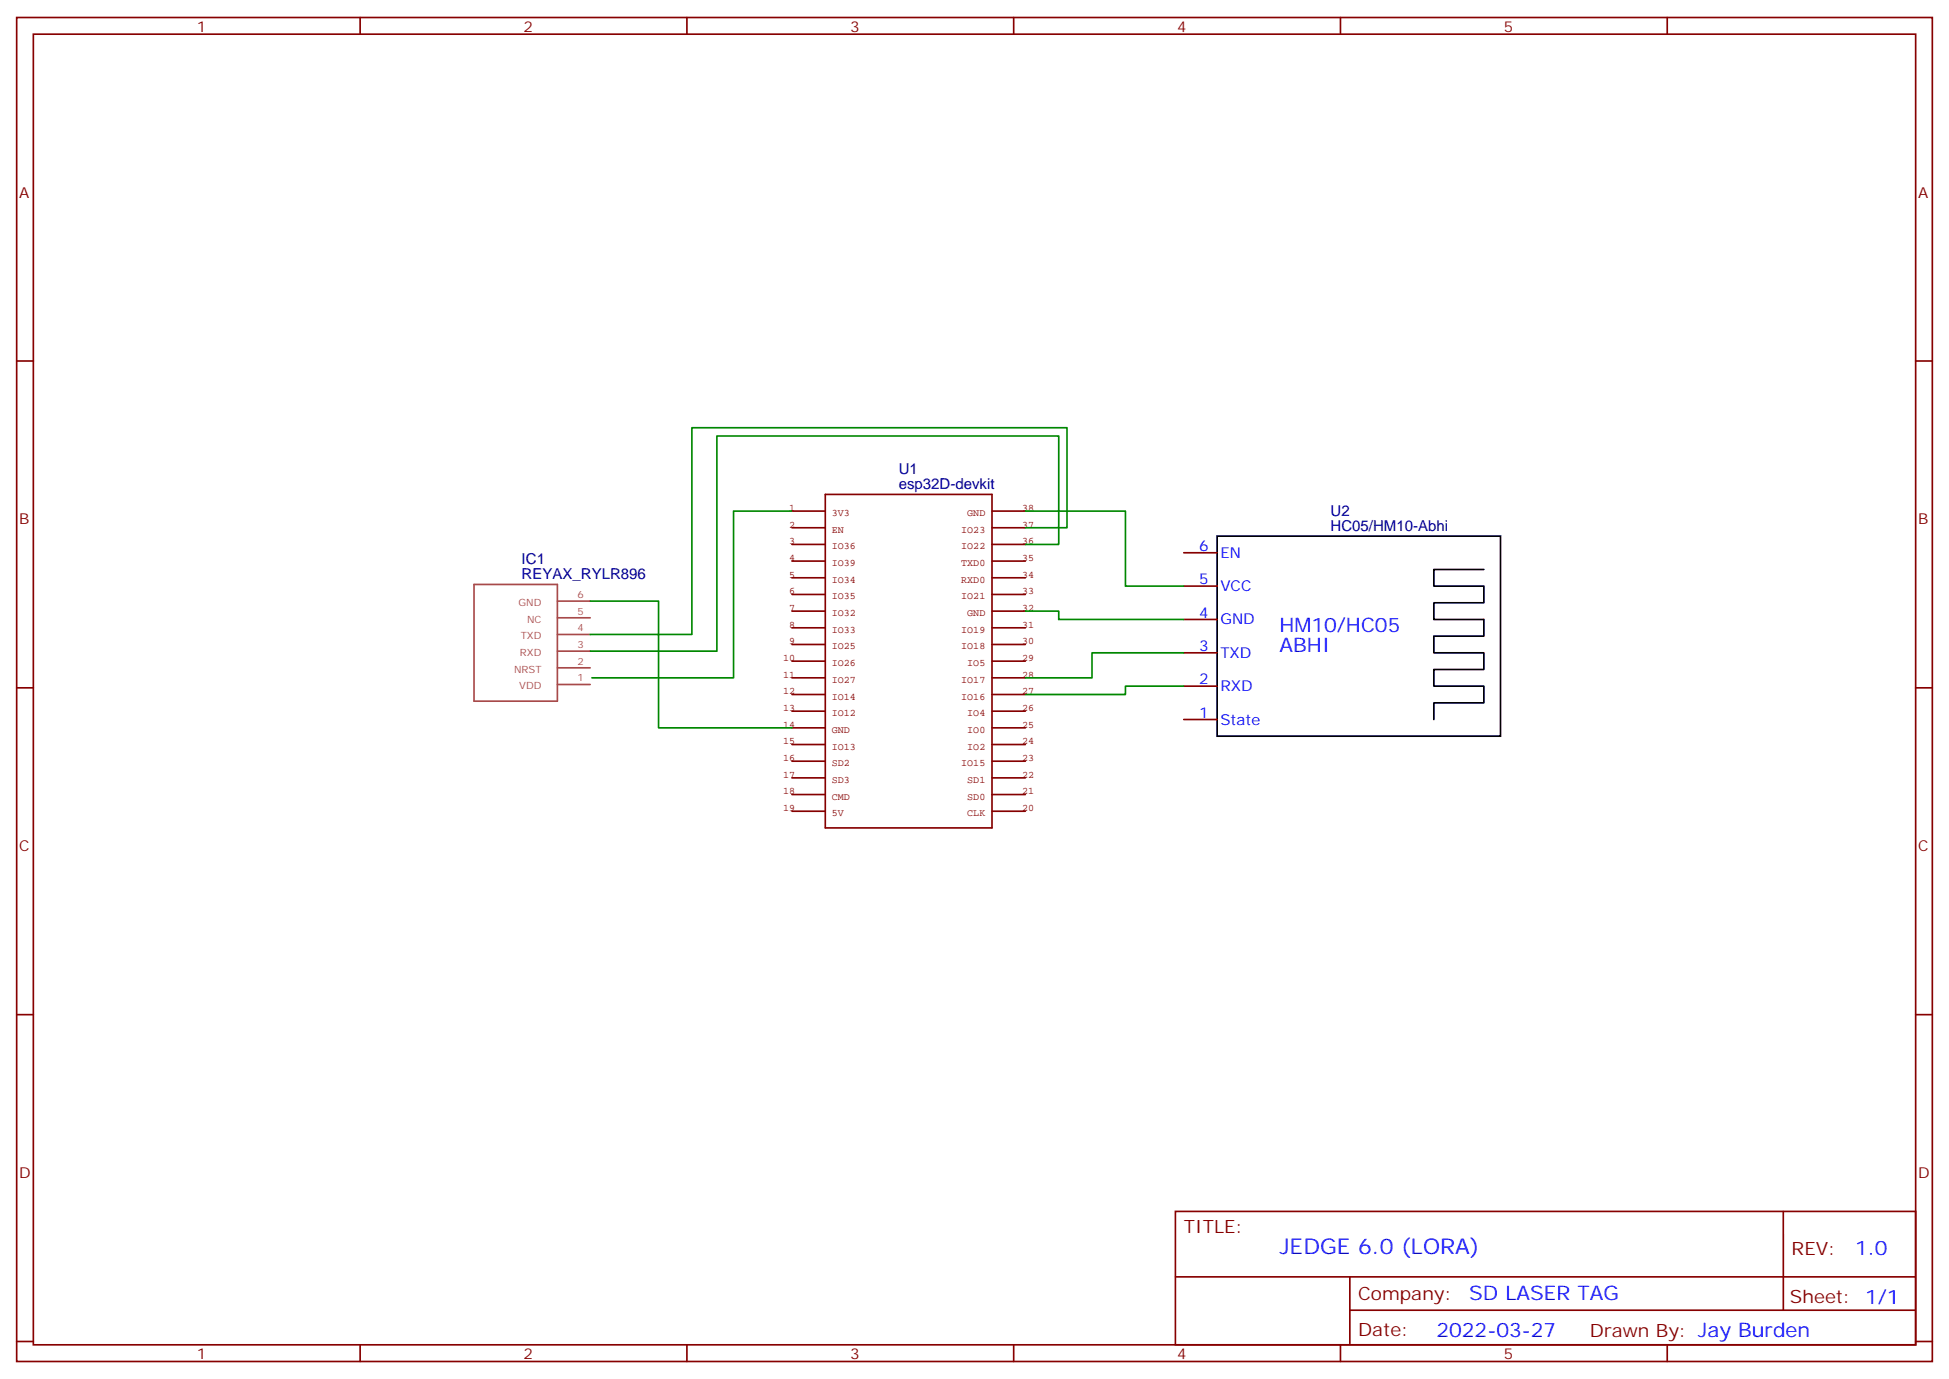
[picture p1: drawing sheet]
<svg xmlns="http://www.w3.org/2000/svg" width="412mm" height="292mm" viewBox="0 0 412 292" stroke-linecap="round" stroke-linejoin="round" font-family="sans-serif">
<defs><g id="words">
<text font-size="4.6" fill="#00f" x="270.8" y="265.3">JEDGE 6.0 (LORA)</text>
<g font-size="4.2" fill="#00f">
<text x="270.8" y="133.7">HM10/HC05</text>
<text x="270.8" y="137.9">ABHI</text>
<text x="392.5" y="265.6">1.0</text>
<text x="310.9" y="275.1">SD LASER TAG</text>
<text x="304" y="282.9">2022-03-27</text>
</g>
<g font-size="3.9" fill="#800">
<text x="250.5" y="260.9">TITLE:</text>
<text x="379.1" y="265.6">REV:</text>
<text x="287.4" y="275.1">Company:</text>
<text x="378.7" y="275.7">Sheet: 1/1</text>
<text x="287.4" y="282.8">Date:</text>
<text x="336.4" y="282.8">Drawn By: Jay Burden</text>
</g>
<g font-size="3.2" fill="#800">
<text x="41.6" y="6.7">1</text>
<text x="110.8" y="6.7">2</text>
<text x="179.9" y="6.7">3</text>
<text x="249.1" y="6.7">4</text>
<text x="318.2" y="6.7">5</text>
<text x="4.1" y="41.8">A</text>
<text x="405.9" y="41.8">A</text>
<text x="4.1" y="110.9">B</text>
<text x="405.9" y="110.9">B</text>
<text x="4.1" y="180.1">C</text>
<text x="405.9" y="180.1">C</text>
<text x="4.1" y="249.2">D</text>
<text x="405.9" y="249.2">D</text>
<text x="41.6" y="287.5">1</text>
<text x="110.8" y="287.5">2</text>
<text x="179.9" y="287.5">3</text>
<text x="249.1" y="287.5">4</text>
<text x="318.2" y="287.5">5</text>
</g>
<g font-size="3.2" fill="#000080">
<text x="190.2" y="100.4">U1</text>
<text x="190.2" y="103.5">esp32D-devkit</text>
<text x="281.5" y="112.4">HC05/HM10-Abhi</text>
<text x="281.5" y="109.2">U2</text>
<text x="110.4" y="119.4">IC1</text>
<text x="110.4" y="122.6">REYAX_RYLR896</text>
</g>
<g font-size="3.2" fill="#00f">
<text x="253.7" y="116.6">6</text>
<text x="258.2" y="118">EN</text>
<text x="253.7" y="123.6">5</text>
<text x="258.2" y="125.1">VCC</text>
<text x="253.7" y="130.7">4</text>
<text x="253.7" y="137.8">3</text>
<text x="258.2" y="132.1">GND</text>
<text x="258.2" y="139.2">TXD</text>
<text x="253.7" y="144.8">2</text>
<text x="258.2" y="146.2">RXD</text>
<text x="253.7" y="151.9">1</text>
<text x="258.2" y="153.3">State</text>
</g>
<g font-size="2.1" fill="#840000">
<text x="167" y="108.1">1</text>
<text x="167" y="111.6">2</text>
<text x="176" y="109.2">3V3</text>
<text x="176" y="112.7">EN</text>
<text x="203.4" y="112.7">IO23</text>
<text x="204.7" y="109.2">GND</text>
<text x="216.3" y="111.6">37</text>
<text x="216.3" y="108.1">38</text>
<text x="167" y="115.1">3</text>
<text x="167" y="118.7">4</text>
<text x="176" y="116.2">IO36</text>
<text x="176" y="119.8">IO39</text>
<text x="203.4" y="119.8">TXD0</text>
<text x="203.4" y="116.2">IO22</text>
<text x="216.3" y="118.7">35</text>
<text x="216.3" y="115.1">36</text>
<text x="167" y="122.2">5</text>
<text x="167" y="125.7">6</text>
<text x="176" y="123.3">IO34</text>
<text x="203.4" y="123.3">RXD0</text>
<text x="216.3" y="125.7">33</text>
<text x="216.3" y="122.2">34</text>
<text x="167" y="129.3">7</text>
<text x="176" y="126.8">IO35</text>
<text x="176" y="130.4">IO32</text>
<text x="203.4" y="126.8">IO21</text>
<text x="204.7" y="130.4">GND</text>
<text x="216.3" y="129.3">32</text>
<text x="167" y="132.8">8</text>
<text x="167" y="136.3">9</text>
<text x="176" y="133.9">IO33</text>
<text x="176" y="137.4">IO25</text>
<text x="203.4" y="137.4">IO18</text>
<text x="203.4" y="133.9">IO19</text>
<text x="216.3" y="136.3">30</text>
<text x="216.3" y="132.8">31</text>
<text x="165.7" y="139.8">10</text>
<text x="165.7" y="143.4">11</text>
<text x="176" y="140.9">IO26</text>
<text x="204.7" y="140.9">IO5</text>
<text x="216.3" y="143.4">28</text>
<text x="216.3" y="139.8">29</text>
<text x="165.7" y="146.9">12</text>
<text x="176" y="144.5">IO27</text>
<text x="176" y="148">IO14</text>
<text x="203.4" y="148">IO16</text>
<text x="203.4" y="144.5">IO17</text>
<text x="216.3" y="146.9">27</text>
<text x="165.7" y="150.4">13</text>
<text x="165.7" y="154">14</text>
<text x="176" y="151.5">IO12</text>
<text x="176" y="155">GND</text>
<text x="204.7" y="155">IO0</text>
<text x="204.7" y="151.5">IO4</text>
<text x="216.3" y="154">25</text>
<text x="216.3" y="150.4">26</text>
<text x="165.7" y="157.5">15</text>
<text x="165.7" y="161">16</text>
<text x="176" y="158.6">IO13</text>
<text x="204.7" y="158.6">IO2</text>
<text x="216.3" y="161">23</text>
<text x="216.3" y="157.5">24</text>
<text x="165.7" y="164.5">17</text>
<text x="176" y="162.1">SD2</text>
<text x="176" y="165.6">SD3</text>
<text x="203.4" y="162.1">IO15</text>
<text x="204.7" y="165.6">SD1</text>
<text x="216.3" y="164.5">22</text>
<text x="165.7" y="168.1">18</text>
<text x="165.7" y="171.6">19</text>
<text x="176" y="169.2">CMD</text>
<text x="176" y="172.7">5V</text>
<text x="204.7" y="172.7">CLK</text>
<text x="204.7" y="169.2">SD0</text>
<text x="216.3" y="171.6">20</text>
<text x="216.3" y="168.1">21</text>
</g>
<g font-size="2.1" fill="#a54b4b">
<text x="109.7" y="128.2">GND</text>
<text x="111.5" y="131.7">NC</text>
<text x="122.2" y="130">5</text>
<text x="122.2" y="126.5">6</text>
<text x="110.2" y="135.3">TXD</text>
<text x="122.2" y="137.1">3</text>
<text x="122.2" y="133.5">4</text>
<text x="108.8" y="142.3">NRST</text>
<text x="110" y="138.8">RXD</text>
<text x="122.2" y="140.6">2</text>
<text x="109.9" y="145.9">VDD</text>
<text x="122.2" y="144.1">1</text>
</g>
</g></defs>
<g fill="none" stroke="#870000" stroke-width=".35">
<path d="M3.5 3.7h405.4v284.3h-405.4zM7.1 7.2h398.2v277.3h-398.2zM76.2 3.7v3.5M145.3 3.7v3.5M214.5 3.7v3.5M283.6 3.7v3.5M352.8 3.7v3.5M3.5 76.4h3.6M405.3 76.4h3.6M250.5 116.9h7M250.5 138.1h7M250.5 131.1h7"/>
<path d="M250.5 124h7M3.5 145.5h3.6M250.5 152.2h7M250.5 145.2h7M405.3 145.5h3.6M3.5 214.7h3.6M405.3 214.7h3.6M248.7 256.3h156.6v28.2h-156.6zM377.3 256.3v20.9M248.7 270.1h156.5M285.6 277.2h119.6M285.6 270.1v14.2"/>
<path d="M3.5 283.8h3.6M76.2 284.5v3.5M145.3 284.5v3.5M214.5 284.5v3.5M283.6 284.5v3.5M352.8 284.5v3.5M405.3 283.8h3.6"/>
</g>
<g fill="none" stroke="#850000" stroke-width=".35">
<path d="M167.6 108.1h7M167.6 111.7h7M167.6 115.2h7M167.6 118.7h7M174.6 104.6h35.3v70.6h-35.3zM209.9 108.1h7.1M209.9 111.7h7.1M209.9 115.2h7.1M209.9 118.7h7.1M167.6 139.9h7M167.6 136.3h7M167.6 132.8h7"/>
<path d="M167.6 129.3h7M167.6 125.8h7M167.6 122.2h7M209.9 139.9h7.1M209.9 136.3h7.1M209.9 132.8h7.1M209.9 129.3h7.1M209.9 125.8h7.1M209.9 122.2h7.1M167.6 143.4h7M167.6 146.9h7M167.6 150.5h7"/>
<path d="M167.6 154h7M167.6 157.5h7M209.9 143.4h7.1M209.9 146.9h7.1M209.9 150.5h7.1M209.9 154h7.1M209.9 157.5h7.1M167.6 161h7M167.6 164.6h7M167.6 168.1h7M167.6 171.6h7M209.9 161h7.1"/>
<path d="M209.9 164.6h7.1M209.9 168.1h7.1M209.9 171.6h7.1"/>
</g>
<path d="M100.3 123.6h17.6v24.7h-17.6zM117.9 137.8h7M117.9 134.2h7M117.9 130.7h7M117.9 127.2h7M117.9 144.8h7M117.9 141.3h7" fill="none" stroke="#a64a4a" stroke-width=".35"/>
<path d="M257.5 113.4h60v42.4h-60zM314 120.5h-10.6v3.5h10.6v3.5h-10.6v3.6h10.6v3.5h-10.6v3.5h10.6v3.5h-10.6v3.6h10.6v3.5h-10.6v3.5" fill="none" stroke="#000" stroke-width=".35"/>
<path d="M167.6 108.1h-12.4v35.3h-30M217 108.1h21.1v15.9h12.4M217 111.7h8.8v-21.2h-79.4v43.7h-21.5M217 115.2h7v-22.9h-72.3v45.5h-26.8M124.9 127.2h14.4v26.8h28.3M217 129.3h7v1.8h26.5M250.5 138.1h-19.4v5.3h-14.1M250.5 145.2h-12.4v1.7h-21.1" fill="none" stroke="#008700" stroke-width=".35"/>
<use href="#words"/>
</svg>
